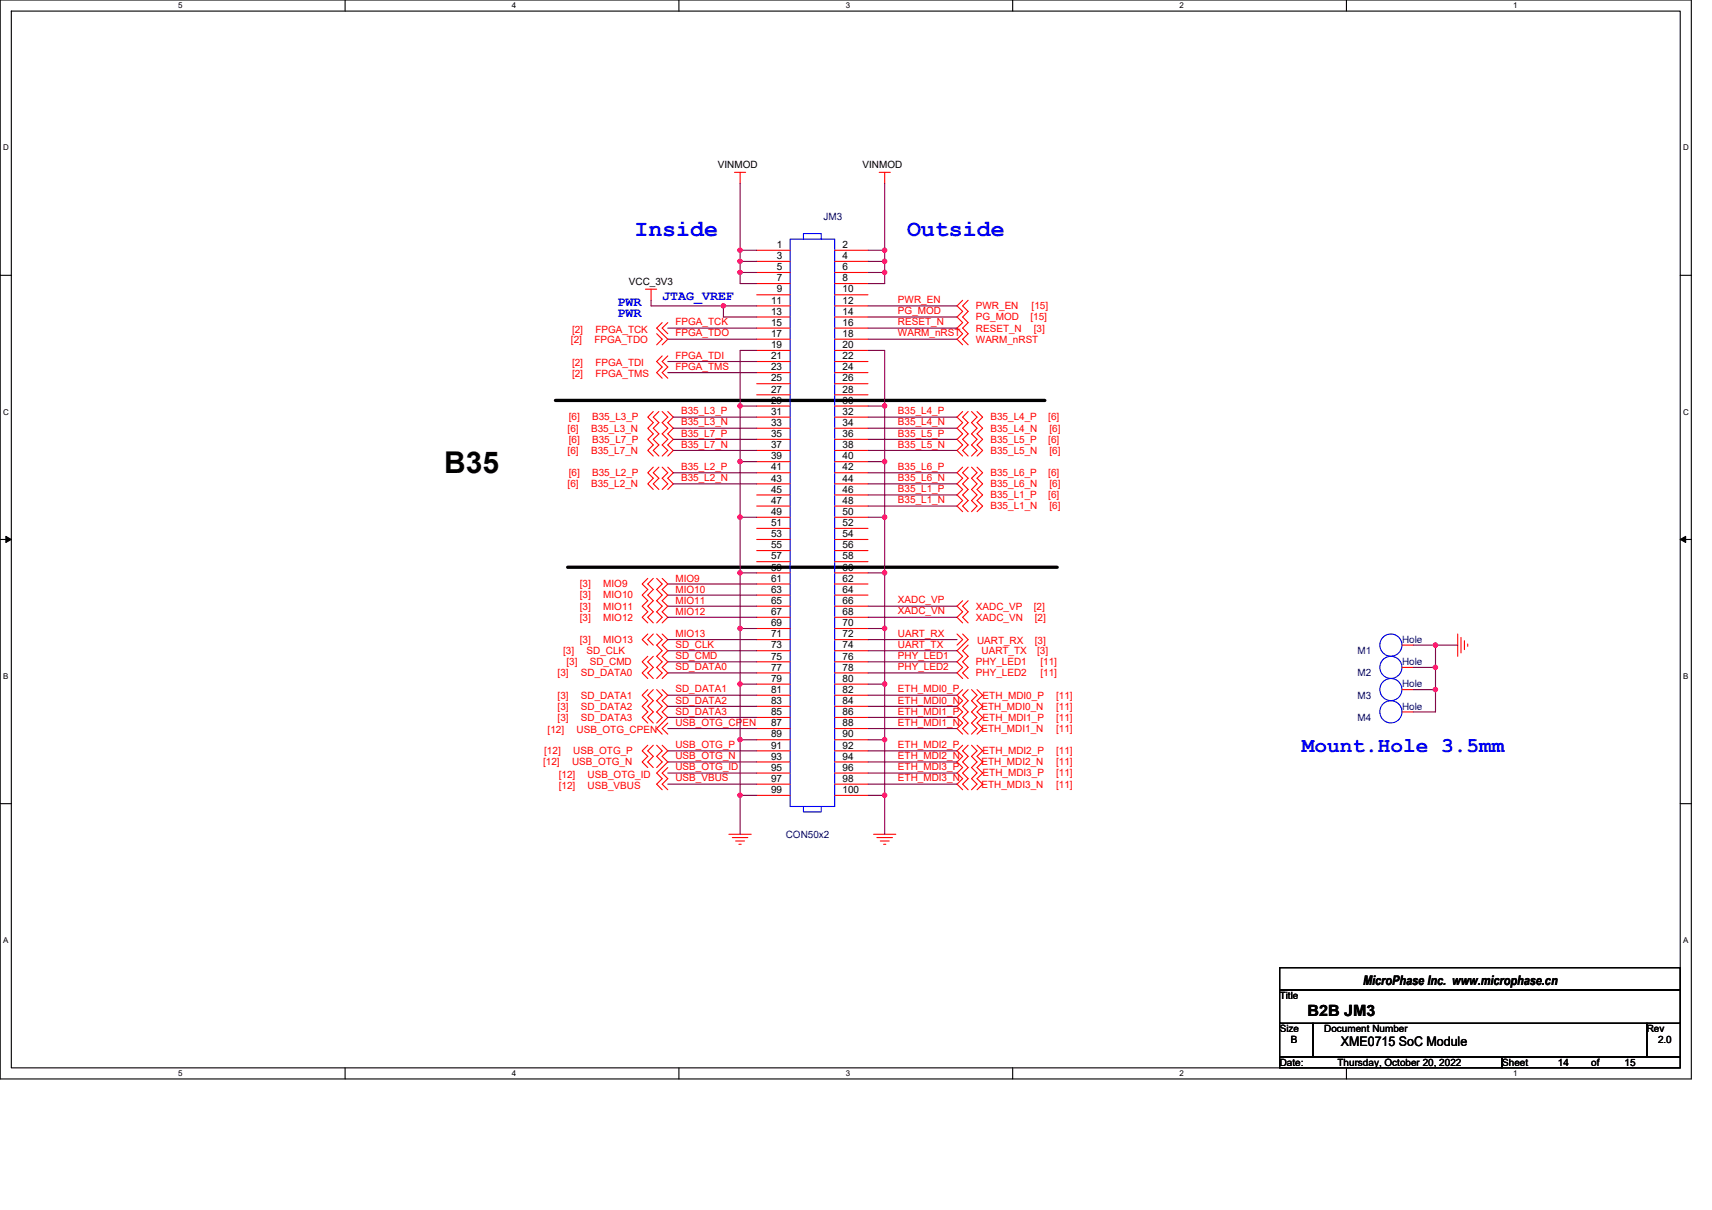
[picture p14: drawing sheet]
<svg xmlns="http://www.w3.org/2000/svg" width="297mm" height="210mm" viewBox="0 0 297 210" stroke-linecap="round" stroke-linejoin="round" font-family="sans-serif">
<defs><g id="words">
<text font-size="5.2" x="77.1" y="82">B35</text>
<g font-size="4" fill="#00f">
<text x="110.1" y="41">Inside</text>
<text x="157.4" y="41">Outside</text>
</g>
<text font-size="3.7" fill="#00f" x="225.9" y="130.5">Mount.Hole 3.5mm</text>
<text font-size="2.7" x="226.9" y="176.2">B2B JM3</text>
<g font-size="2.3" fill="#00f">
<text x="107.2" y="53.1">PWR</text>
<text x="114.9" y="52.1">JTAG_VREF</text>
<text x="107.2" y="55">PWR</text>
</g>
<g font-size="2.3">
<text x="236.5" y="170.9">MicroPhase Inc. www.microphase.cn</text>
<text x="232.6" y="181.6">XME0715 SoC Module</text>
</g>
<g font-size="1.7">
<text x="124.5" y="29.1">VINMOD</text>
<text x="149.6" y="29.1">VINMOD</text>
<text x="134.8" y="43">1</text>
<text x="134.8" y="45">3</text>
<text x="134.8" y="46.9">5</text>
<text x="146.2" y="43">2</text>
<text x="146.2" y="45">4</text>
<text x="146.2" y="46.9">6</text>
<text x="109.1" y="49.4">VCC_3V3</text>
<text x="133.8" y="52.7">11</text>
<text x="134.8" y="48.8">7</text>
<text x="134.8" y="50.8">9</text>
<text x="146.2" y="48.8">8</text>
<text x="146.2" y="50.8">10</text>
<text x="146.2" y="52.7">12</text>
<text x="133.8" y="54.6">13</text>
<text x="133.8" y="56.5">15</text>
<text x="133.8" y="58.5">17</text>
<text x="146.2" y="54.6">14</text>
<text x="146.2" y="56.5">16</text>
<text x="146.2" y="58.5">18</text>
<text x="133.8" y="60.4">19</text>
<text x="133.8" y="62.3">21</text>
<text x="133.8" y="64.3">23</text>
<text x="146.2" y="60.4">20</text>
<text x="146.2" y="62.3">22</text>
<text x="146.2" y="64.3">24</text>
<text x="133.8" y="66.2">25</text>
<text x="133.8" y="68.1">27</text>
<text x="133.8" y="70.1">29</text>
<text x="133.8" y="72">31</text>
<text x="146.2" y="66.2">26</text>
<text x="146.2" y="68.1">28</text>
<text x="146.2" y="70.1">30</text>
<text x="146.2" y="72">32</text>
<text x="133.8" y="73.9">33</text>
<text x="133.8" y="75.8">35</text>
<text x="133.8" y="77.8">37</text>
<text x="146.2" y="73.9">34</text>
<text x="146.2" y="75.8">36</text>
<text x="146.2" y="77.8">38</text>
<text x="133.8" y="79.7">39</text>
<text x="133.8" y="81.6">41</text>
<text x="133.8" y="83.6">43</text>
<text x="146.2" y="79.7">40</text>
<text x="146.2" y="81.6">42</text>
<text x="146.2" y="83.6">44</text>
<text x="133.8" y="85.5">45</text>
<text x="133.8" y="87.4">47</text>
<text x="133.8" y="89.4">49</text>
<text x="146.2" y="85.5">46</text>
<text x="146.2" y="87.4">48</text>
<text x="146.2" y="89.4">50</text>
<text x="133.8" y="91.3">51</text>
<text x="133.8" y="93.2">53</text>
<text x="133.8" y="95.1">55</text>
<text x="146.2" y="91.3">52</text>
<text x="146.2" y="93.2">54</text>
<text x="146.2" y="95.1">56</text>
<text x="133.8" y="97.1">57</text>
<text x="133.8" y="99">59</text>
<text x="133.8" y="100.9">61</text>
<text x="146.2" y="97.1">58</text>
<text x="146.2" y="99">60</text>
<text x="146.2" y="100.9">62</text>
<text x="133.8" y="102.9">63</text>
<text x="133.8" y="104.8">65</text>
<text x="133.8" y="106.7">67</text>
<text x="146.2" y="102.9">64</text>
<text x="146.2" y="104.8">66</text>
<text x="146.2" y="106.7">68</text>
<text x="133.8" y="108.7">69</text>
<text x="133.8" y="110.6">71</text>
<text x="133.8" y="112.5">73</text>
<text x="146.2" y="108.7">70</text>
<text x="146.2" y="110.6">72</text>
<text x="146.2" y="112.5">74</text>
<text x="133.8" y="114.4">75</text>
<text x="133.8" y="116.4">77</text>
<text x="133.8" y="118.3">79</text>
<text x="146.2" y="114.4">76</text>
<text x="146.2" y="116.4">78</text>
<text x="146.2" y="118.3">80</text>
<text x="133.8" y="120.2">81</text>
<text x="133.8" y="122.2">83</text>
<text x="133.8" y="124.1">85</text>
<text x="146.2" y="120.2">82</text>
<text x="146.2" y="122.2">84</text>
<text x="146.2" y="124.1">86</text>
<text x="133.8" y="126">87</text>
<text x="133.8" y="128">89</text>
<text x="133.8" y="129.9">91</text>
<text x="133.8" y="131.8">93</text>
<text x="146.2" y="126">88</text>
<text x="146.2" y="128">90</text>
<text x="146.2" y="129.9">92</text>
<text x="146.2" y="131.8">94</text>
<text x="133.8" y="133.8">95</text>
<text x="133.8" y="135.7">97</text>
<text x="133.8" y="137.6">99</text>
<text x="146.2" y="133.8">96</text>
<text x="146.2" y="135.7">98</text>
<text x="146.2" y="137.6">100</text>
<text x="222" y="173.4">Title</text>
<text x="222" y="179.1">Size</text>
<text x="229.8" y="179.1">Document Number</text>
<text x="285.7" y="179.1">Rev</text>
<text x="222" y="184.9">Date:</text>
<text x="224" y="181.1">B</text>
<text x="232.1" y="184.9">Thursday, October 20, 2022</text>
<text x="260.6" y="184.9">Sheet</text>
<text x="270.3" y="184.9">14</text>
<text x="276.1" y="184.9">of</text>
<text x="281.9" y="184.9">15</text>
<text x="287.7" y="181.1">2.0</text>
</g>
<g font-size="1.7" fill="#000080">
<text x="142.9" y="38.2">JM3</text>
<text x="235.5" y="113.5">M1</text>
<text x="243.3" y="111.6">Hole</text>
<text x="235.5" y="117.4">M2</text>
<text x="243.3" y="115.4">Hole</text>
<text x="243.3" y="119.3">Hole</text>
<text x="235.5" y="121.2">M3</text>
<text x="235.5" y="125.1">M4</text>
<text x="243.3" y="123.1">Hole</text>
<text x="136.3" y="145.4">CON50x2</text>
</g>
<g font-size="1.7" fill="#f00">
<text x="155.8" y="52.6">PWR_EN</text>
<text x="169.3" y="53.7">PWR_EN</text>
<text x="179" y="53.7">[15]</text>
<text x="99.1" y="59.5">[2]</text>
<text x="99.2" y="57.7">[2]</text>
<text x="103.1" y="59.5">FPGA_TDO</text>
<text x="103.3" y="57.7">FPGA_TCK</text>
<text x="117.2" y="56.5">FPGA_TCK</text>
<text x="117.2" y="58.4">FPGA_TDO</text>
<text x="155.8" y="54.5">PG_MOD</text>
<text x="155.8" y="56.5">RESET_N</text>
<text x="155.8" y="58.4">WARM_nRST</text>
<text x="169.3" y="55.6">PG_MOD</text>
<text x="169.3" y="57.5">RESET_N</text>
<text x="169.3" y="59.5">WARM_nRST</text>
<text x="178.8" y="55.6">[15]</text>
<text x="179.4" y="57.5">[3]</text>
<text x="99.2" y="63.5">[2]</text>
<text x="99.2" y="65.4">[2]</text>
<text x="103.3" y="63.5">FPGA_TDI</text>
<text x="103.3" y="65.4">FPGA_TMS</text>
<text x="117.2" y="62.3">FPGA_TDI</text>
<text x="117.2" y="64.2">FPGA_TMS</text>
<text x="118.2" y="71.9">B35_L3_P</text>
<text x="155.8" y="71.9">B35_L4_P</text>
<text x="98.5" y="74.9">[6]</text>
<text x="98.7" y="73">[6]</text>
<text x="98.7" y="76.8">[6]</text>
<text x="102.5" y="74.9">B35_L3_N</text>
<text x="102.7" y="73">B35_L3_P</text>
<text x="102.7" y="76.8">B35_L7_P</text>
<text x="118.2" y="73.8">B35_L3_N</text>
<text x="118.2" y="75.8">B35_L7_P</text>
<text x="118.2" y="77.7">B35_L7_N</text>
<text x="155.8" y="75.8">B35_L5_P</text>
<text x="155.8" y="77.7">B35_L5_N</text>
<text x="155.8" y="73.8">B35_L4_N</text>
<text x="171.8" y="73">B35_L4_P</text>
<text x="171.8" y="74.9">B35_L4_N</text>
<text x="171.8" y="76.8">B35_L5_P</text>
<text x="181.9" y="73">[6]</text>
<text x="181.9" y="76.8">[6]</text>
<text x="182.1" y="74.9">[6]</text>
<text x="98.5" y="78.8">[6]</text>
<text x="98.7" y="82.6">[6]</text>
<text x="102.5" y="78.8">B35_L7_N</text>
<text x="102.7" y="82.6">B35_L2_P</text>
<text x="118.2" y="81.6">B35_L2_P</text>
<text x="118.2" y="83.5">B35_L2_N</text>
<text x="155.8" y="83.5">B35_L6_N</text>
<text x="155.8" y="81.6">B35_L6_P</text>
<text x="171.8" y="78.8">B35_L5_N</text>
<text x="171.8" y="82.6">B35_L6_P</text>
<text x="181.9" y="82.6">[6]</text>
<text x="182.1" y="78.8">[6]</text>
<text x="98.5" y="84.5">[6]</text>
<text x="102.5" y="84.5">B35_L2_N</text>
<text x="155.8" y="85.4">B35_L1_P</text>
<text x="155.8" y="87.3">B35_L1_N</text>
<text x="171.8" y="84.5">B35_L6_N</text>
<text x="171.8" y="86.5">B35_L1_P</text>
<text x="171.8" y="88.4">B35_L1_N</text>
<text x="181.9" y="86.5">[6]</text>
<text x="182.1" y="84.5">[6]</text>
<text x="182.1" y="88.4">[6]</text>
<text x="100.6" y="101.9">[3]</text>
<text x="104.7" y="101.9">MIO9</text>
<text x="117.2" y="101">MIO9</text>
<text x="100.6" y="107.7">[3]</text>
<text x="100.6" y="105.8">[3]</text>
<text x="100.6" y="103.8">[3]</text>
<text x="104.7" y="107.7">MIO12</text>
<text x="104.7" y="105.8">MIO11</text>
<text x="104.7" y="103.8">MIO10</text>
<text x="117.2" y="106.7">MIO12</text>
<text x="117.2" y="104.8">MIO11</text>
<text x="117.2" y="102.9">MIO10</text>
<text x="155.8" y="104.7">XADC_VP</text>
<text x="155.8" y="106.6">XADC_VN</text>
<text x="169.3" y="105.8">XADC_VP</text>
<text x="169.3" y="107.7">XADC_VN</text>
<text x="179.4" y="105.8">[2]</text>
<text x="179.6" y="107.7">[2]</text>
<text x="97.7" y="113.5">[3]</text>
<text x="100.6" y="111.6">[3]</text>
<text x="101.8" y="113.5">SD_CLK</text>
<text x="104.7" y="111.6">MIO13</text>
<text x="117.2" y="112.4">SD_CLK</text>
<text x="117.2" y="110.6">MIO13</text>
<text x="155.8" y="110.5">UART_RX</text>
<text x="155.8" y="112.4">UART_TX</text>
<text x="169.5" y="111.8">UART_RX</text>
<text x="170.3" y="113.5">UART_TX</text>
<text x="179.6" y="111.8">[3]</text>
<text x="180" y="113.5">[3]</text>
<text x="96.7" y="117.4">[3]</text>
<text x="98.3" y="115.4">[3]</text>
<text x="100.8" y="117.4">SD_DATA0</text>
<text x="102.3" y="115.4">SD_CMD</text>
<text x="117.2" y="116.3">SD_DATA0</text>
<text x="117.2" y="114.4">SD_CMD</text>
<text x="155.8" y="116.3">PHY_LED2</text>
<text x="155.8" y="114.4">PHY_LED1</text>
<text x="169.3" y="115.4">PHY_LED1</text>
<text x="169.3" y="117.4">PHY_LED2</text>
<text x="180.5" y="115.4">[11]</text>
<text x="180.5" y="117.4">[11]</text>
<text x="96.7" y="121.2">[3]</text>
<text x="96.7" y="123.1">[3]</text>
<text x="96.7" y="125.1">[3]</text>
<text x="100.8" y="121.2">SD_DATA1</text>
<text x="100.8" y="123.1">SD_DATA2</text>
<text x="100.8" y="125.1">SD_DATA3</text>
<text x="117.2" y="125.9">USB_OTG_CPEN</text>
<text x="117.2" y="120.2">SD_DATA1</text>
<text x="117.2" y="124">SD_DATA3</text>
<text x="117.2" y="122.1">SD_DATA2</text>
<text x="155.8" y="120.2">ETH_MDI0_P</text>
<text x="155.8" y="122.1">ETH_MDI0_N</text>
<text x="155.8" y="125.9">ETH_MDI1_N</text>
<text x="155.8" y="124">ETH_MDI1_P</text>
<text x="170.3" y="123.1">ETH_MDI0_N</text>
<text x="170.5" y="121.2">ETH_MDI0_P</text>
<text x="170.5" y="125.1">ETH_MDI1_P</text>
<text x="183.2" y="123.1">[11]</text>
<text x="183.2" y="121.2">[11]</text>
<text x="183.2" y="125.1">[11]</text>
<text x="94.4" y="130.9">[12]</text>
<text x="95" y="127.2">[12]</text>
<text x="99.5" y="130.9">USB_OTG_P</text>
<text x="100" y="127.2">USB_OTG_CPEN</text>
<text x="117.2" y="131.7">USB_OTG_N</text>
<text x="117.2" y="129.8">USB_OTG_P</text>
<text x="155.8" y="131.7">ETH_MDI2_N</text>
<text x="155.8" y="129.8">ETH_MDI2_P</text>
<text x="170.3" y="127">ETH_MDI1_N</text>
<text x="170.5" y="130.9">ETH_MDI2_P</text>
<text x="183.2" y="127">[11]</text>
<text x="183.2" y="130.9">[11]</text>
<text x="94.2" y="132.8">[12]</text>
<text x="96.9" y="136.9">[12]</text>
<text x="96.9" y="134.9">[12]</text>
<text x="99.2" y="132.8">USB_OTG_N</text>
<text x="102" y="136.9">USB_VBUS</text>
<text x="102" y="134.9">USB_OTG_ID</text>
<text x="117.2" y="135.6">USB_VBUS</text>
<text x="117.2" y="133.7">USB_OTG_ID</text>
<text x="155.8" y="135.6">ETH_MDI3_N</text>
<text x="155.8" y="133.7">ETH_MDI3_P</text>
<text x="170.3" y="132.8">ETH_MDI2_N</text>
<text x="170.3" y="136.7">ETH_MDI3_N</text>
<text x="170.5" y="134.7">ETH_MDI3_P</text>
<text x="183.2" y="132.8">[11]</text>
<text x="183.2" y="136.7">[11]</text>
<text x="183.2" y="134.7">[11]</text>
</g>
<g font-size="1.4">
<text x="30.9" y="1.5">5</text>
<text x="88.8" y="1.5">4</text>
<text x="146.7" y="1.5">3</text>
<text x="204.7" y="1.5">2</text>
<text x="262.6" y="1.5">1</text>
<text x=".5" y="26.1">D</text>
<text x="292" y="26.1">D</text>
<text x=".5" y="71.9">C</text>
<text x="292" y="71.9">C</text>
<text x=".5" y="117.8">B</text>
<text x="292" y="117.8">B</text>
<text x=".5" y="163.6">A</text>
<text x="292" y="163.6">A</text>
<text x="30.9" y="186.8">5</text>
<text x="88.8" y="186.8">4</text>
<text x="146.7" y="186.8">3</text>
<text x="204.7" y="186.8">2</text>
<text x="262.6" y="186.8">1</text>
</g>
</g></defs>
<path d="M0 0h293.5v187.2h-293.5zM2 1.9h289.5v183.4h-289.5z" fill="none" stroke="#000" stroke-width=".19"/>
<g fill="#fff">
<path d="M30.9 .2h.8v1.6h-.8z"/>
<path d="M30.9 185.5h.8v1.6h-.8z"/>
</g>
<path d="M59.9 0v1.9M59.9 185.3v1.9" fill="none" stroke="#000" stroke-width=".19"/>
<g fill="#fff">
<path d="M88.8 .2h.8v1.6h-.8z"/>
<path d="M88.8 185.5h.8v1.6h-.8z"/>
</g>
<path d="M117.8 0v1.9M117.8 185.3v1.9" fill="none" stroke="#000" stroke-width=".19"/>
<g fill="#fff">
<path d="M146.7 .2h.8v1.6h-.8z"/>
<path d="M146.7 185.5h.8v1.6h-.8z"/>
</g>
<path d="M175.7 0v1.9M175.7 185.3v1.9" fill="none" stroke="#000" stroke-width=".19"/>
<g fill="#fff">
<path d="M204.7 .2h.7v1.6h-.7z"/>
<path d="M204.7 185.5h.7v1.6h-.7z"/>
</g>
<path d="M233.6 0v1.9M233.6 185.3v1.9" fill="none" stroke="#000" stroke-width=".19"/>
<g fill="#fff">
<path d="M262.6 .2h.7v1.6h-.7z"/>
<path d="M262.6 185.5h.7v1.6h-.7z"/>
<path d="M.5 24.8h1v1.6h-1z"/>
<path d="M292 24.8h1v1.6h-1z"/>
<path d="M.5 70.7h1v1.5h-1z"/>
<path d="M292 70.7h1v1.5h-1z"/>
</g>
<path d="M0 47.8h2M291.5 47.8h2" fill="none" stroke="#000" stroke-width=".19"/>
<g fill="#fff">
<path d="M.5 116.5h.9v1.6h-.9z"/>
<path d="M292 116.5h.9v1.6h-.9z"/>
</g>
<path d="M0 93.6h2M291.5 93.6h2" fill="none" stroke="#000" stroke-width=".19"/>
<path d="M1 93.1l1 .5-1 .5zM291.5 93.6l1-.5v1z" fill="#000" stroke="#000" stroke-width=".17"/>
<g fill="#fff">
<path d="M.5 162.4h.9v1.5h-.9z"/>
<path d="M292 162.4h.9v1.5h-.9z"/>
</g>
<path d="M0 139.5h2M291.5 139.5h2M222 167.9h69.5v3.9h-69.5zM222 171.8h69.5v5.8h-69.5zM222 177.6h5.8v5.8h-5.8zM227.8 177.6h57.9v5.8h-57.9zM285.7 177.6h5.8v5.8h-5.8zM222 183.4h38.6v1.9h-38.6zM260.6 183.4h30.9v1.9h-30.9z" fill="none" stroke="#000" stroke-width=".19"/>
<path d="M96.4 69.5h84.9M98.5 98.4h84.9" fill="none" stroke="#000" stroke-width=".57"/>
<g fill="none" stroke="#f00" stroke-width=".19">
<path d="M127.4 29.9h2M128.4 29.9v2M152.5 29.9h2M153.5 29.9v2M112 50.2h1.9M113 50.2v1.9M113.9 57.9l1 1-1 .9M114.9 56l-1 .9 2 2-1 .9M115.9 56l-1 .9 1 1M131.3 43.4h5.8M131.3 45.4h5.8M131.3 47.3h5.8"/>
<path d="M131.3 49.2h5.8M131.3 51.2h5.8M131.3 53.1h5.8M131.3 55h5.8M131.3 56.9h5.8M131.3 58.9h5.8M144.8 43.4h5.8M144.8 45.4h5.8M144.8 47.3h5.8M144.8 49.2h5.8M144.8 51.2h5.8M144.8 53.1h5.8"/>
<path d="M144.8 55h5.8M144.8 56.9h5.8M144.8 58.9h5.8M167 52.1l-1 1 1 .9-1 1 1 1-1 .9 1 1-1 1 1 .9M168 52.1l-1 1 1 .9-1 1 1 1-1 .9 1 1-1 1 1 .9M113.3 71.4l-.9 1 .9 .9-.9 1 .9 1-.9 .9 .9 1-.9 1 .9 .9M114.3 71.4l-1 1 1 .9-1 1 1 1-1 .9 1 1-1 1 1 .9M114.9 71.4l1 1-1 .9 1 1-1 1 1 .9-1 1 1 1-1 .9M114.9 61.8l-1 .9 1 1-1 1 1 .9M115.9 71.4l.9 1-.9 .9 .9 1-.9 1 .9 .9-.9 1 .9 1-.9 .9M115.9 61.8l-1 .9 1 1-1 1 1 .9M131.3 60.8h5.8"/>
<path d="M131.3 62.7h5.8M131.3 64.7h5.8M131.3 66.6h5.8M131.3 68.5h5.8M131.3 70.5h5.8M131.3 72.4h5.8M131.3 74.3h5.8M131.3 76.2h5.8M131.3 78.2h5.8M144.8 60.8h5.8M144.8 62.7h5.8M144.8 64.7h5.8"/>
<path d="M144.8 66.6h5.8M144.8 68.5h5.8M144.8 70.5h5.8M144.8 72.4h5.8M144.8 74.3h5.8M144.8 76.2h5.8M144.8 78.2h5.8M167 71.4l-1 1 1 .9-1 1 1 1-1 .9 1 1-1 1 1 .9M168 71.4l-1 1 1 .9-1 1 1 1-1 .9 1 1-1 1 1 .9M168.6 71.4l.9 1-.9 .9 .9 1-.9 1 .9 .9-.9 1 .9 1-.9 .9M169.5 71.4l1 1-1 .9 1 1-1 1 1 .9-1 1 1 1-1 .9M113.3 81.1l-.9 .9 .9 1-.9 1 .9 .9"/>
<path d="M114.3 81.1l-1 .9 1 1-1 1 1 .9M114.9 81.1l1 .9-1 1 1 1-1 .9M115.9 81.1l.9 .9-.9 1 .9 1-.9 .9M131.3 80.1h5.8M131.3 82h5.8M131.3 84h5.8M131.3 85.9h5.8M131.3 87.8h5.8M131.3 89.8h5.8M131.3 91.7h5.8M131.3 93.6h5.8M131.3 95.5h5.8"/>
<path d="M131.3 97.5h5.8M131.3 99.4h5.8M144.8 80.1h5.8M144.8 82h5.8M144.8 84h5.8M144.8 85.9h5.8M144.8 87.8h5.8M144.8 89.8h5.8M144.8 91.7h5.8M144.8 93.6h5.8M144.8 95.5h5.8M144.8 97.5h5.8"/>
<path d="M144.8 99.4h5.8M167 81.1l-1 .9 1 1-1 1 1 .9-1 1 1 1-1 .9 1 1M168 81.1l-1 .9 1 1-1 1 1 .9-1 1 1 1-1 .9 1 1M168.6 81.1l.9 .9-.9 1 .9 1-.9 .9 .9 1-.9 1 .9 .9-.9 1M169.5 81.1l1 .9-1 1 1 1-1 .9 1 1-1 1 1 .9-1 1M112.4 100.4l-1 .9 1 1-1 1 1 .9-1 1 1 1-1 .9 1 1M112.4 110l-1 1 1 1M112.4 113.9l-1 1 1 .9-1 1 1 1M112.4 119.7l-1 1 1 .9-1 1 1 .9-1 1 1 1M113.3 100.4l-.9 .9 .9 1-.9 1 .9 .9-.9 1 .9 1-.9 .9 .9 1M113.3 110l-.9 1 .9 1M113.3 113.9l-.9 1 .9 .9-.9 1 .9 1"/>
<path d="M113.3 119.7l-.9 .9 .9 1-.9 1 .9 .9-.9 1 .9 1M113.9 100.4l1 .9-1 1 1 1-1 .9 1 1-1 1 1 .9-1 1M113.9 110l1 1-1 1 1 .9-1 1 1 1-1 .9 1 1-1 1M113.9 119.7l1 .9-1 1 1 1-1 .9 1 1-1 1M114.9 119.7l1 .9-1 1 1 1-1 .9 1 1-2 1.9 1 1M114.9 100.4l1 .9-1 1 1 1-1 .9 1 1-1 1 1 .9-1 1M114.9 110l1 1-1 1 1 .9-1 1 1 1-1 .9 1 1-1 1M131.3 101.3h5.8M131.3 103.3h5.8M131.3 105.2h5.8M131.3 107.1h5.8M131.3 109.1h5.8"/>
<path d="M131.3 111h5.8M131.3 112.9h5.8M131.3 114.9h5.8M131.3 116.8h5.8M131.3 118.7h5.8M144.8 101.3h5.8M144.8 103.3h5.8M144.8 105.2h5.8M144.8 107.1h5.8M144.8 109.1h5.8M144.8 111h5.8M144.8 112.9h5.8"/>
<path d="M144.8 114.9h5.8M144.8 116.8h5.8M144.8 118.7h5.8M166 110l1 1-1 1M167 110l1 1-2 1.9 1 1-1 1 1 .9-1 1 1 1M167 104.2l-1 1 1 1-1 .9 1 1M167 119.7l-1 .9 1 1-1 1 1 .9-1 1 1 1-1 .9 1 1M168 112l-1 .9 1 1-1 1 1 .9-1 1 1 1M168 104.2l-1 1 1 1-1 .9 1 1M168 119.7l-1 .9 1 1-1 1 1 .9-1 1 1 1-1 .9 1 1M168.6 119.7l.9 .9-.9 1 .9 1-.9 .9 .9 1-.9 1 .9 .9-.9 1M169.5 119.7l1 1-1 .9 1 1-1 .9 1 1-1 1 1 .9-1 1"/>
<path d="M243.3 112h1.9M243.3 115.8h1.9M243.3 119.7h1.9M252.9 110v3.9M253.5 110.6v2.7M254.1 111.2v1.5M254.7 111.8v.4M112.4 129.3l-1 1 1 1-1 .9 1 1M113.3 129.3l-.9 1 .9 1-.9 .9 .9 1M113.9 129.3l1 1-1 1 1 .9-1 1M114.9 129.3l1 1-1 1 1 .9-2 2 1 .9-1 1 1 1M115.9 133.2l-1 1 1 .9-1 1 1 1"/>
<path d="M115.9 125.5l-1 .9 1 1M131.3 120.6h5.8M131.3 122.6h5.8M131.3 124.5h5.8M131.3 126.4h5.8M131.3 128.4h5.8M131.3 130.3h5.8M131.3 132.2h5.8M131.3 134.2h5.8M131.3 136.1h5.8M131.3 138h5.8M144.8 120.6h5.8"/>
<path d="M144.8 122.6h5.8M144.8 124.5h5.8M144.8 126.4h5.8M144.8 128.4h5.8M144.8 130.3h5.8M144.8 132.2h5.8M144.8 134.2h5.8M144.8 136.1h5.8M144.8 138h5.8M167 129.3l-1 1 1 1-1 .9 1 1-1 1 1 .9-1 1 1 1M168 129.3l-1 1 1 1-1 .9 1 1-1 1 1 .9-1 1 1 1M168.6 129.3l.9 1-.9 1 .9 .9-.9 1 .9 1-.9 .9 .9 1-.9 1"/>
<path d="M169.5 129.3l1 1-1 1 1 .9-1 1 1 1-1 .9 1 1-1 1M243.3 123.5h1.9M126.5 144.8h3.8M127.1 145.4h2.6M127.6 145.9h1.6M128.2 146.5h.4M151.6 144.8h3.8M152.1 145.4h2.8M152.7 145.9h1.6M153.3 146.5h.4"/>
</g>
<g fill="none" stroke="#00f" stroke-width=".19">
<path d="M137.1 41.5h7.7v98.5h-7.7zM139.4 41.5v-1h3.1v1M139.4 140v.9h3.1v-.9"/>
<circle cx="241.3" cy="111.9" r="1.92"/>
<circle cx="241.3" cy="115.8" r="1.92"/>
<circle cx="241.3" cy="119.7" r="1.92"/>
<circle cx="241.3" cy="123.5" r="1.92"/>
</g>
<g fill="none" stroke="#800040" stroke-width=".19">
<path d="M128.4 31.9v11.5h2.9M153.5 31.9v11.5M113 52.1v1h12.5M115.9 56.9h15.4M115.9 58.9h15.4M125.5 53.1v1.9h5.8M125.5 53.1h5.8M128.4 43.4v2M128.4 47.3v1.9h2.9M128.4 45.4v1.9M128.4 47.3h2.9M128.4 45.4h2.9"/>
<path d="M150.6 43.4h2.9M150.6 45.4h2.9M150.6 47.3h2.9M150.6 55h15.4M150.6 56.9h15.4M150.6 58.9h15.4M150.6 53.1h15.4M153.5 47.3v1.9h-2.9M153.5 43.4v2M153.5 45.4v1.9M115.9 62.7h15.4M115.9 64.7h15.4"/>
<path d="M116.8 72.4h14.5M116.8 74.3h14.5M116.8 76.2h14.5M116.8 78.2h14.5M128.4 70.5v9.6M128.4 70.5h2.9M131.3 60.8h-2.9v9.7M150.6 76.2h15.4M150.6 60.8h2.9v9.7M150.6 70.5h2.9M150.6 78.2h15.4M150.6 74.3h15.4"/>
<path d="M150.6 72.4h15.4M153.5 70.5v9.6M116.8 82h14.5M116.8 84h14.5M128.4 80.1v9.7M128.4 89.8v9.6M128.4 99.4v9.7M128.4 80.1h2.9M128.4 89.8h2.9M128.4 99.4h2.9M150.6 80.1h2.9M150.6 89.8h2.9"/>
<path d="M150.6 99.4h2.9M150.6 85.9h15.4M150.6 87.8h15.4M150.6 84h15.4M150.6 82h15.4M153.5 80.1v9.7M153.5 89.8v9.6M153.5 99.4v9.7M115.9 116.8h15.4M115.9 112.9h15.4M115.9 114.9h15.4M115.9 107.1h15.4"/>
<path d="M115.9 105.2h15.4M115.9 103.3h15.4M115.9 101.3h15.4M115.9 111h15.4M128.4 109.1v9.6M128.4 118.7v9.7M128.4 109.1h2.9M128.4 118.7h2.9M150.6 109.1h2.9M150.6 118.7h2.9M150.6 116.8h15.4M150.6 114.9h15.4"/>
<path d="M150.6 111h15.4M150.6 112.9h15.4M150.6 105.2h15.4M150.6 107.1h15.4M153.5 109.1v9.6M153.5 118.7v9.7M245.2 112h3.9M245.2 119.7h3.9M245.2 115.8h3.9M249.1 112h3.8M249.1 115.8v3.9M249.1 119.7v3.8h-3.9"/>
<path d="M249.1 112v3.8M115.9 136.1h15.4M115.9 134.2h15.4M115.9 132.2h15.4M115.9 130.3h15.4M115.9 126.4h15.4M115.9 120.6h15.4M115.9 124.5h15.4M115.9 122.6h15.4M128.4 128.4v9.6M128.4 138v6.8M128.4 128.4h2.9"/>
<path d="M128.4 138h2.9M150.6 120.6h15.4M150.6 122.6h15.4M150.6 126.4h15.4M150.6 124.5h15.4M150.6 132.2h15.4M150.6 130.3h15.4M150.6 136.1h15.4M150.6 134.2h15.4M150.6 128.4h2.9M150.6 138h2.9M153.5 128.4v9.6"/>
<path d="M153.5 138v6.8"/>
</g>
<g fill="#f0f" stroke="#f0f" stroke-width=".19">
<circle cx="153.5" cy="47.3" r=".38"/>
<circle cx="128.4" cy="43.4" r=".38"/>
<circle cx="128.4" cy="47.3" r=".38"/>
<circle cx="128.4" cy="45.3" r=".38"/>
<circle cx="153.5" cy="43.4" r=".38"/>
<circle cx="153.5" cy="45.3" r=".38"/>
<circle cx="125.5" cy="53.1" r=".38"/>
<circle cx="128.4" cy="80.1" r=".38"/>
<circle cx="128.4" cy="70.4" r=".38"/>
<circle cx="153.5" cy="80.1" r=".38"/>
<circle cx="153.5" cy="70.4" r=".38"/>
<circle cx="153.5" cy="99.4" r=".38"/>
<circle cx="153.5" cy="89.7" r=".38"/>
<circle cx="128.4" cy="99.4" r=".38"/>
<circle cx="128.4" cy="89.7" r=".38"/>
<circle cx="128.4" cy="109" r=".38"/>
<circle cx="153.5" cy="109" r=".38"/>
<circle cx="128.4" cy="128.4" r=".38"/>
<circle cx="128.4" cy="118.7" r=".38"/>
<circle cx="153.5" cy="128.4" r=".38"/>
<circle cx="153.5" cy="118.7" r=".38"/>
<circle cx="128.4" cy="138" r=".38"/>
<circle cx="153.5" cy="138" r=".38"/>
<circle cx="249" cy="111.9" r=".38"/>
<circle cx="249" cy="119.7" r=".38"/>
<circle cx="249" cy="115.8" r=".38"/>
</g>
<use href="#words"/>
</svg>
